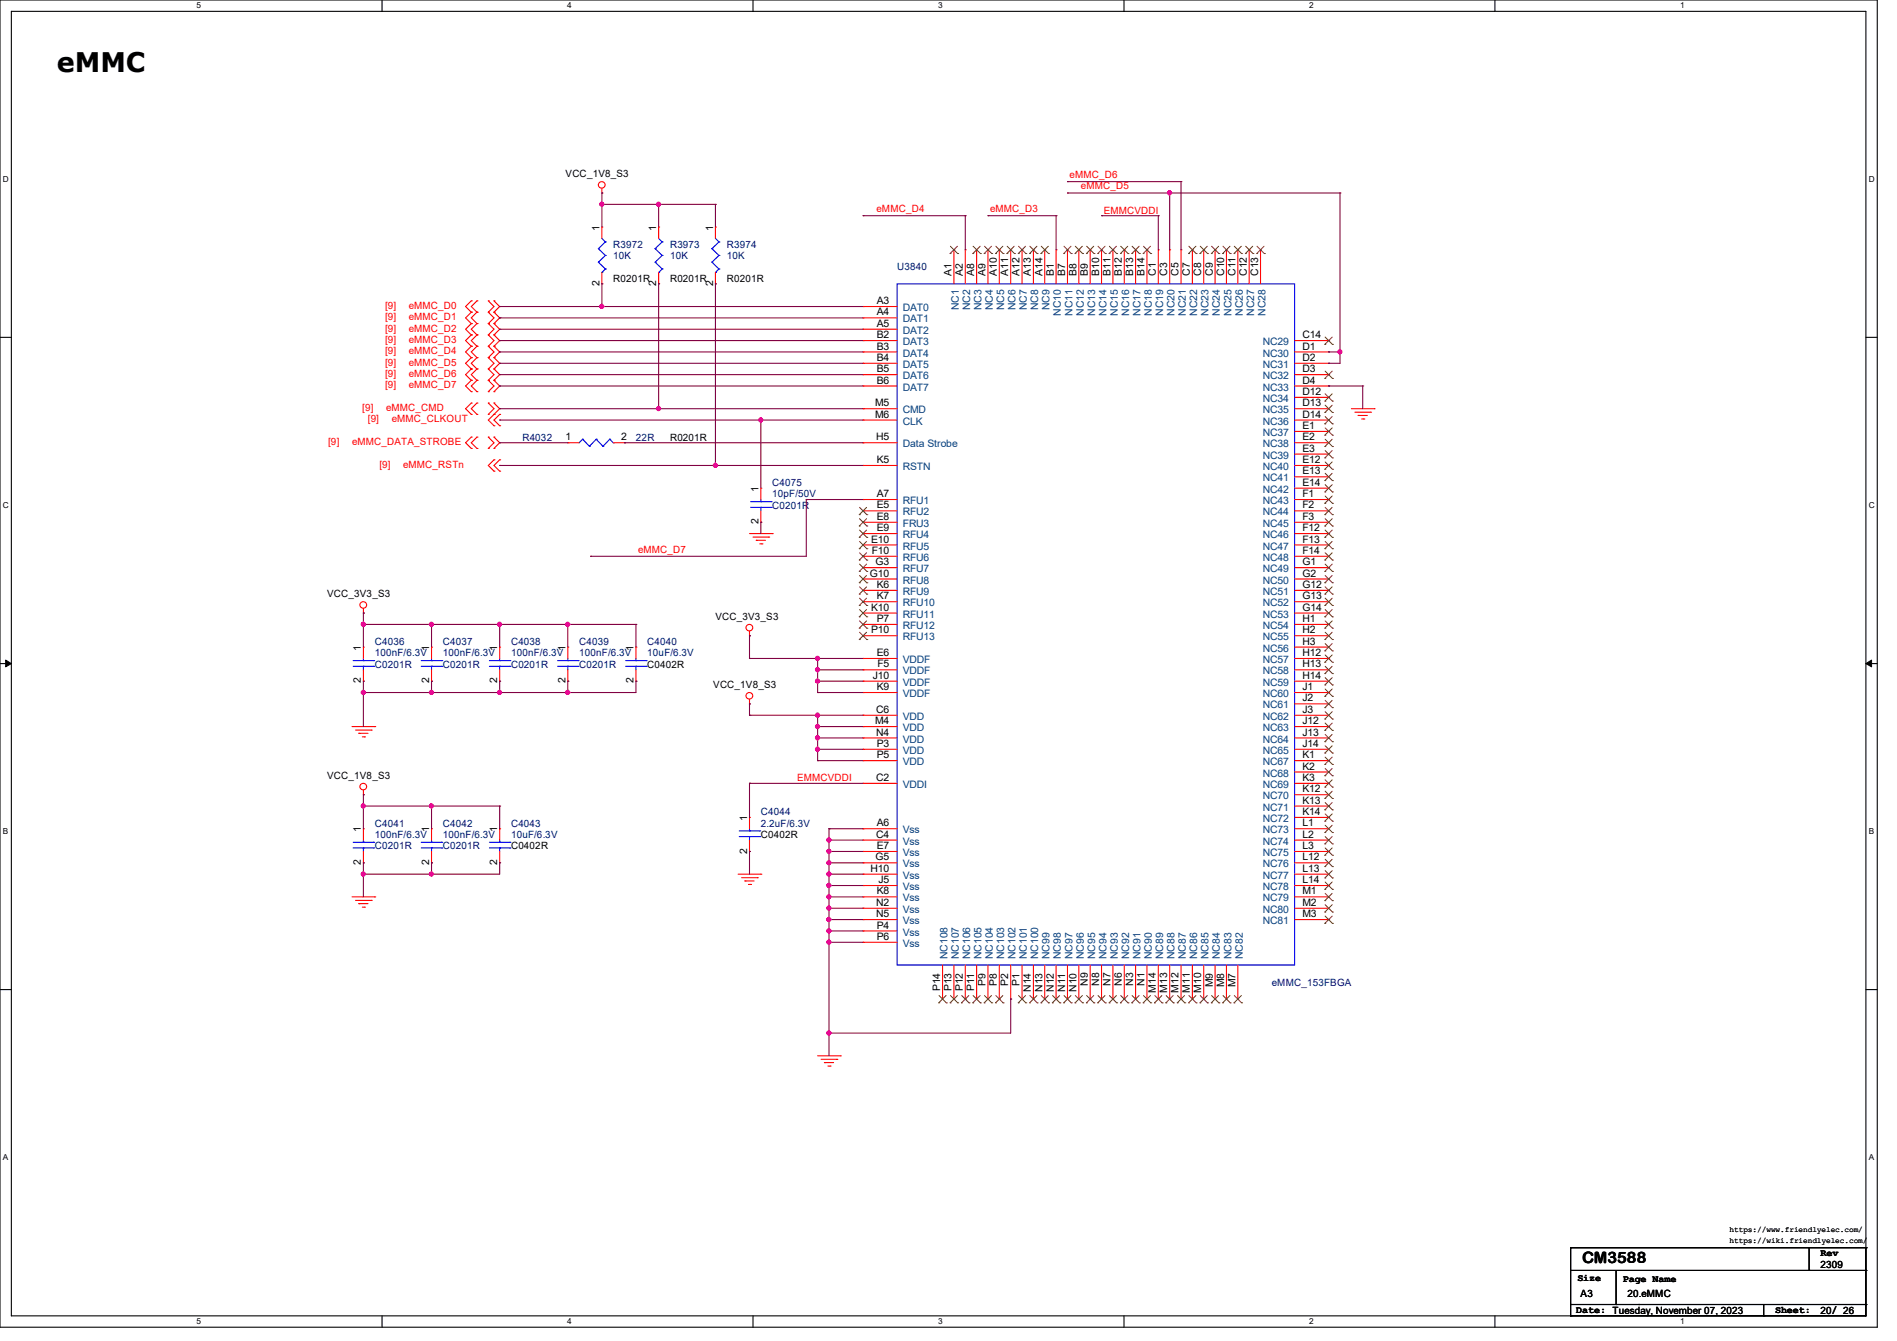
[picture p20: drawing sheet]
<svg xmlns="http://www.w3.org/2000/svg" width="297mm" height="210mm" viewBox="0 0 297 210" stroke-linecap="round" stroke-linejoin="round" font-family="sans-serif">
<defs><g id="words">
<text font-size="4.2" x="8.9" y="11.3">eMMC</text>
<text font-size="2.5" x="247.7" y="197.7">CM3588</text>
<g font-size="1.6">
<text x="88.6" y="27.8">VCC_1V8_S3</text>
<text x="93.9" y="36.1" transform="rotate(-90 93.9 36.1)">1</text>
<text x="102.7" y="36.1" transform="rotate(-90 102.7 36.1)">1</text>
<text x="111.6" y="36.1" transform="rotate(-90 111.6 36.1)">1</text>
<text x="93.9" y="44.8" transform="rotate(-90 93.9 44.8)">2</text>
<text x="96" y="44.1">R0201R</text>
<text x="102.7" y="44.8" transform="rotate(-90 102.7 44.8)">2</text>
<text x="104.9" y="44.1">R0201R</text>
<text x="111.6" y="44.8" transform="rotate(-90 111.6 44.8)">2</text>
<text x="113.8" y="44.1">R0201R</text>
<text x="137.3" y="47.6">A3</text>
<text x="149" y="43.2" transform="rotate(-90 149 43.2)">A1</text>
<text x="150.8" y="43.2" transform="rotate(-90 150.8 43.2)">A2</text>
<text x="152.5" y="43.2" transform="rotate(-90 152.5 43.2)">A8</text>
<text x="154.3" y="43.2" transform="rotate(-90 154.3 43.2)">A9</text>
<text x="156.1" y="43.2" transform="rotate(-90 156.1 43.2)">A10</text>
<text x="157.9" y="43.2" transform="rotate(-90 157.9 43.2)">A11</text>
<text x="159.6" y="43.2" transform="rotate(-90 159.6 43.2)">A12</text>
<text x="161.4" y="43.2" transform="rotate(-90 161.4 43.2)">A13</text>
<text x="163.2" y="43.2" transform="rotate(-90 163.2 43.2)">A14</text>
<text x="165" y="43.2" transform="rotate(-90 165 43.2)">B1</text>
<text x="166.8" y="43.2" transform="rotate(-90 166.8 43.2)">B7</text>
<text x="168.5" y="43.2" transform="rotate(-90 168.5 43.2)">B8</text>
<text x="170.3" y="43.2" transform="rotate(-90 170.3 43.2)">B9</text>
<text x="172.1" y="43.2" transform="rotate(-90 172.1 43.2)">B10</text>
<text x="173.9" y="43.2" transform="rotate(-90 173.9 43.2)">B11</text>
<text x="175.6" y="43.2" transform="rotate(-90 175.6 43.2)">B12</text>
<text x="177.4" y="43.2" transform="rotate(-90 177.4 43.2)">B13</text>
<text x="179.2" y="43.2" transform="rotate(-90 179.2 43.2)">B14</text>
<text x="181" y="43.2" transform="rotate(-90 181 43.2)">C1</text>
<text x="182.8" y="43.2" transform="rotate(-90 182.8 43.2)">C3</text>
<text x="184.5" y="43.2" transform="rotate(-90 184.5 43.2)">C5</text>
<text x="186.3" y="43.2" transform="rotate(-90 186.3 43.2)">C7</text>
<text x="188.1" y="43.2" transform="rotate(-90 188.1 43.2)">C8</text>
<text x="189.9" y="43.2" transform="rotate(-90 189.9 43.2)">C9</text>
<text x="191.6" y="43.2" transform="rotate(-90 191.6 43.2)">C10</text>
<text x="193.4" y="43.2" transform="rotate(-90 193.4 43.2)">C11</text>
<text x="195.2" y="43.2" transform="rotate(-90 195.2 43.2)">C12</text>
<text x="197" y="43.2" transform="rotate(-90 197 43.2)">C13</text>
<text x="137.3" y="49.4">A4</text>
<text x="137.3" y="51.2">A5</text>
<text x="137.3" y="53">B2</text>
<text x="203.9" y="53">C14</text>
<text x="137.3" y="54.7">B3</text>
<text x="137.3" y="56.5">B4</text>
<text x="137.3" y="58.3">B5</text>
<text x="203.9" y="54.7">D1</text>
<text x="203.9" y="56.5">D2</text>
<text x="203.9" y="58.3">D3</text>
<text x="137" y="63.6">M5</text>
<text x="137" y="65.4">M6</text>
<text x="137.3" y="60.1">B6</text>
<text x="203.9" y="60.1">D4</text>
<text x="203.9" y="61.8">D12</text>
<text x="203.9" y="63.6">D13</text>
<text x="203.9" y="65.4">D14</text>
<text x="88.6" y="69">1</text>
<text x="97.2" y="69">2</text>
<text x="104.9" y="69">R0201R</text>
<text x="137.2" y="69">H5</text>
<text x="203.9" y="67.2">E1</text>
<text x="203.9" y="69">E2</text>
<text x="203.9" y="70.7">E3</text>
<text x="118.7" y="77" transform="rotate(-90 118.7 77)">1</text>
<text x="137.3" y="77.9">A7</text>
<text x="137.3" y="72.5">K5</text>
<text x="203.9" y="72.5">E12</text>
<text x="203.9" y="74.3">E13</text>
<text x="203.9" y="76.1">E14</text>
<text x="203.9" y="77.9">F1</text>
<text x="118.7" y="82.1" transform="rotate(-90 118.7 82.1)">2</text>
<text x="137.3" y="79.6">E5</text>
<text x="137.3" y="81.4">E8</text>
<text x="137.3" y="83.2">E9</text>
<text x="203.9" y="79.6">F2</text>
<text x="203.9" y="81.4">F3</text>
<text x="203.9" y="83.2">F12</text>
<text x="136.4" y="85">E10</text>
<text x="136.5" y="86.7">F10</text>
<text x="137.1" y="88.5">G3</text>
<text x="203.9" y="85">F13</text>
<text x="203.9" y="86.7">F14</text>
<text x="203.9" y="88.5">G1</text>
<text x="51.2" y="93.6">VCC_3V3_S3</text>
<text x="136.2" y="90.3">G10</text>
<text x="136.4" y="95.6">K10</text>
<text x="137.3" y="92.1">K6</text>
<text x="137.3" y="93.9">K7</text>
<text x="203.9" y="90.3">G2</text>
<text x="203.9" y="92.1">G12</text>
<text x="203.9" y="93.9">G13</text>
<text x="203.9" y="95.6">G14</text>
<text x="56.5" y="101.9" transform="rotate(-90 56.5 101.9)">1</text>
<text x="67.2" y="101.9" transform="rotate(-90 67.2 101.9)">1</text>
<text x="77.9" y="101.9" transform="rotate(-90 77.9 101.9)">1</text>
<text x="88.5" y="101.9" transform="rotate(-90 88.5 101.9)">1</text>
<text x="99.2" y="101.9" transform="rotate(-90 99.2 101.9)">1</text>
<text x="112" y="97.1">VCC_3V3_S3</text>
<text x="136.4" y="99.2">P10</text>
<text x="137.3" y="97.4">P7</text>
<text x="203.9" y="97.4">H1</text>
<text x="203.9" y="99.2">H2</text>
<text x="203.9" y="101">H3</text>
<text x="56.5" y="107" transform="rotate(-90 56.5 107)">2</text>
<text x="67.2" y="107" transform="rotate(-90 67.2 107)">2</text>
<text x="77.9" y="107" transform="rotate(-90 77.9 107)">2</text>
<text x="88.5" y="107" transform="rotate(-90 88.5 107)">2</text>
<text x="99.2" y="107" transform="rotate(-90 99.2 107)">2</text>
<text x="101.3" y="104.6">C0402R</text>
<text x="111.7" y="107.8">VCC_1V8_S3</text>
<text x="136.6" y="106.3">J10</text>
<text x="137.3" y="102.7">E6</text>
<text x="137.4" y="104.5">F5</text>
<text x="203.9" y="102.7">H12</text>
<text x="203.9" y="104.5">H13</text>
<text x="203.9" y="106.3">H14</text>
<text x="137" y="113.4">M4</text>
<text x="137.2" y="111.6">C6</text>
<text x="137.3" y="108.1">K9</text>
<text x="203.9" y="108.1">J1</text>
<text x="203.9" y="109.9">J2</text>
<text x="203.9" y="111.6">J3</text>
<text x="203.9" y="113.4">J12</text>
<text x="137.2" y="115.2">N4</text>
<text x="137.3" y="117">P3</text>
<text x="137.3" y="118.7">P5</text>
<text x="203.9" y="115.2">J13</text>
<text x="203.9" y="117">J14</text>
<text x="203.9" y="118.7">K1</text>
<text x="51.2" y="122">VCC_1V8_S3</text>
<text x="137.2" y="122.3">C2</text>
<text x="203.9" y="120.5">K2</text>
<text x="203.9" y="122.3">K3</text>
<text x="203.9" y="124.1">K12</text>
<text x="203.9" y="125.9">K13</text>
<text x="56.5" y="130.3" transform="rotate(-90 56.5 130.3)">1</text>
<text x="67.2" y="130.3" transform="rotate(-90 67.2 130.3)">1</text>
<text x="77.9" y="130.3" transform="rotate(-90 77.9 130.3)">1</text>
<text x="117" y="128.6" transform="rotate(-90 117 128.6)">1</text>
<text x="119.1" y="131.2">C0402R</text>
<text x="137.2" y="131.2">C4</text>
<text x="137.3" y="129.4">A6</text>
<text x="203.9" y="127.6">K14</text>
<text x="203.9" y="129.4">L1</text>
<text x="203.9" y="131.2">L2</text>
<text x="56.5" y="135.5" transform="rotate(-90 56.5 135.5)">2</text>
<text x="67.2" y="135.5" transform="rotate(-90 67.2 135.5)">2</text>
<text x="77.9" y="135.5" transform="rotate(-90 77.9 135.5)">2</text>
<text x="80" y="133">C0402R</text>
<text x="117" y="133.7" transform="rotate(-90 117 133.7)">2</text>
<text x="136.3" y="136.5">H10</text>
<text x="137.1" y="134.7">G5</text>
<text x="137.3" y="133">E7</text>
<text x="203.9" y="133">L3</text>
<text x="203.9" y="134.7">L12</text>
<text x="203.9" y="136.5">L13</text>
<text x="137.2" y="141.9">N2</text>
<text x="137.2" y="143.6">N5</text>
<text x="137.3" y="140.1">K8</text>
<text x="137.5" y="138.3">J5</text>
<text x="203.9" y="138.3">L14</text>
<text x="203.9" y="140.1">M1</text>
<text x="203.9" y="141.9">M2</text>
<text x="203.9" y="143.6">M3</text>
<text x="137.3" y="145.4">P4</text>
<text x="137.3" y="147.2">P6</text>
<text x="147.2" y="155.2" transform="rotate(-90 147.2 155.2)">P14</text>
<text x="149" y="155.2" transform="rotate(-90 149 155.2)">P13</text>
<text x="150.8" y="155.2" transform="rotate(-90 150.8 155.2)">P12</text>
<text x="152.5" y="155.2" transform="rotate(-90 152.5 155.2)">P11</text>
<text x="154.3" y="154.3" transform="rotate(-90 154.3 154.3)">P9</text>
<text x="156.1" y="154.3" transform="rotate(-90 156.1 154.3)">P8</text>
<text x="157.9" y="154.3" transform="rotate(-90 157.9 154.3)">P2</text>
<text x="159.6" y="154.3" transform="rotate(-90 159.6 154.3)">P1</text>
<text x="161.4" y="155.3" transform="rotate(-90 161.4 155.3)">N14</text>
<text x="163.2" y="155.3" transform="rotate(-90 163.2 155.3)">N13</text>
<text x="165" y="155.3" transform="rotate(-90 165 155.3)">N12</text>
<text x="166.8" y="155.3" transform="rotate(-90 166.8 155.3)">N11</text>
<text x="168.5" y="155.3" transform="rotate(-90 168.5 155.3)">N10</text>
<text x="170.3" y="154.4" transform="rotate(-90 170.3 154.4)">N9</text>
<text x="172.1" y="154.4" transform="rotate(-90 172.1 154.4)">N8</text>
<text x="173.9" y="154.4" transform="rotate(-90 173.9 154.4)">N7</text>
<text x="175.6" y="154.4" transform="rotate(-90 175.6 154.4)">N6</text>
<text x="177.4" y="154.4" transform="rotate(-90 177.4 154.4)">N3</text>
<text x="179.2" y="154.4" transform="rotate(-90 179.2 154.4)">N1</text>
<text x="181" y="155.5" transform="rotate(-90 181 155.5)">M14</text>
<text x="182.8" y="155.5" transform="rotate(-90 182.8 155.5)">M13</text>
<text x="184.5" y="155.5" transform="rotate(-90 184.5 155.5)">M12</text>
<text x="186.3" y="155.5" transform="rotate(-90 186.3 155.5)">M11</text>
<text x="188.1" y="155.5" transform="rotate(-90 188.1 155.5)">M10</text>
<text x="189.9" y="154.6" transform="rotate(-90 189.9 154.6)">M9</text>
<text x="191.6" y="154.6" transform="rotate(-90 191.6 154.6)">M8</text>
<text x="193.4" y="154.6" transform="rotate(-90 193.4 154.6)">M7</text>
<text x="285" y="196.7">Rev</text>
<text x="247" y="200.6">Size</text>
<text x="247.5" y="203.1">A3</text>
<text x="254.1" y="200.7">Page Name</text>
<text x="254.8" y="203.1">20.eMMC</text>
<text x="285" y="198.6">2309</text>
<text x="246.8" y="205.6">Date: Tuesday, November 07, 2023</text>
<text x="277.9" y="205.6">Sheet:</text>
<text x="285" y="205.7">20/ 26</text>
</g>
<g font-size="1.6" fill="#f00">
<text x="167.5" y="27.9">eMMC_D6</text>
<text x="169.2" y="29.7">eMMC_D5</text>
<text x="137.2" y="33.2">eMMC_D4</text>
<text x="155" y="33.2">eMMC_D3</text>
<text x="172.8" y="33.4">EMMCVDDI</text>
<text x="60.3" y="51.9">[9]</text>
<text x="60.3" y="48.4">[9]</text>
<text x="60.3" y="53.7">[9]</text>
<text x="60.3" y="50.2">[9]</text>
<text x="64" y="51.9">eMMC_D2</text>
<text x="64" y="48.4">eMMC_D0</text>
<text x="64" y="53.7">eMMC_D3</text>
<text x="64" y="50.2">eMMC_D1</text>
<text x="60.3" y="55.5">[9]</text>
<text x="60.3" y="57.3">[9]</text>
<text x="60.3" y="59.1">[9]</text>
<text x="64" y="55.5">eMMC_D4</text>
<text x="64" y="57.3">eMMC_D5</text>
<text x="64" y="59.1">eMMC_D6</text>
<text x="56.7" y="64.4">[9]</text>
<text x="60.3" y="60.8">[9]</text>
<text x="60.5" y="64.4">eMMC_CMD</text>
<text x="64" y="60.8">eMMC_D7</text>
<text x="51.4" y="69.7">[9]</text>
<text x="55.1" y="69.7">eMMC_DATA_STROBE</text>
<text x="57.6" y="66.2">[9]</text>
<text x="61.3" y="66.2">eMMC_CLKOUT</text>
<text x="59.4" y="73.3">[9]</text>
<text x="63.1" y="73.3">eMMC_RSTn</text>
<text x="99.9" y="86.6">eMMC_D7</text>
<text x="124.8" y="122.3">EMMCVDDI</text>
</g>
<g font-size="1.6" fill="#000080">
<text x="96" y="38.8">R3972</text>
<text x="96" y="40.6">10K</text>
<text x="104.9" y="38.8">R3973</text>
<text x="104.9" y="40.6">10K</text>
<text x="113.8" y="38.8">R3974</text>
<text x="113.8" y="40.6">10K</text>
<text x="140.5" y="42.3">U3840</text>
<text x="81.8" y="69">R4032</text>
<text x="99.6" y="69">22R</text>
<text x="120.9" y="76.1">C4075</text>
<text x="120.9" y="77.9">10pF/50V</text>
<text x="120.9" y="79.7">C0201R</text>
<text x="58.7" y="101">C4036</text>
<text x="69.3" y="101">C4037</text>
<text x="80" y="101">C4038</text>
<text x="90.7" y="101">C4039</text>
<text x="101.3" y="101">C4040</text>
<text x="58.7" y="102.8">100nF/6.3V</text>
<text x="58.7" y="104.6">C0201R</text>
<text x="69.3" y="102.8">100nF/6.3V</text>
<text x="69.3" y="104.6">C0201R</text>
<text x="80" y="102.8">100nF/6.3V</text>
<text x="80" y="104.6">C0201R</text>
<text x="90.7" y="102.8">100nF/6.3V</text>
<text x="90.7" y="104.6">C0201R</text>
<text x="101.3" y="102.8">10uF/6.3V</text>
<text x="58.7" y="129.5">C4041</text>
<text x="58.7" y="131.2">100nF/6.3V</text>
<text x="69.3" y="129.5">C4042</text>
<text x="69.3" y="131.2">100nF/6.3V</text>
<text x="80" y="129.5">C4043</text>
<text x="80" y="131.2">10uF/6.3V</text>
<text x="119.1" y="127.7">C4044</text>
<text x="119.1" y="129.5">2.2uF/6.3V</text>
<text x="58.7" y="133">C0201R</text>
<text x="69.3" y="133">C0201R</text>
<text x="199.1" y="154.3">eMMC_153FBGA</text>
</g>
<g font-size="1.6" fill="#004080">
<text x="141.3" y="48.7">DAT0</text>
<text x="141.3" y="50.5">DAT1</text>
<text x="141.3" y="52.3">DAT2</text>
<text x="150.1" y="48.6" transform="rotate(-90 150.1 48.6)">NC1</text>
<text x="151.9" y="48.6" transform="rotate(-90 151.9 48.6)">NC2</text>
<text x="153.7" y="48.6" transform="rotate(-90 153.7 48.6)">NC3</text>
<text x="155.5" y="48.6" transform="rotate(-90 155.5 48.6)">NC4</text>
<text x="157.2" y="48.6" transform="rotate(-90 157.2 48.6)">NC5</text>
<text x="159" y="48.6" transform="rotate(-90 159 48.6)">NC6</text>
<text x="160.8" y="48.6" transform="rotate(-90 160.8 48.6)">NC7</text>
<text x="162.6" y="48.6" transform="rotate(-90 162.6 48.6)">NC8</text>
<text x="164.3" y="48.6" transform="rotate(-90 164.3 48.6)">NC9</text>
<text x="166.1" y="49.5" transform="rotate(-90 166.1 49.5)">NC10</text>
<text x="167.9" y="49.5" transform="rotate(-90 167.9 49.5)">NC11</text>
<text x="169.7" y="49.5" transform="rotate(-90 169.7 49.5)">NC12</text>
<text x="171.5" y="49.5" transform="rotate(-90 171.5 49.5)">NC13</text>
<text x="173.2" y="49.5" transform="rotate(-90 173.2 49.5)">NC14</text>
<text x="175" y="49.5" transform="rotate(-90 175 49.5)">NC15</text>
<text x="176.8" y="49.5" transform="rotate(-90 176.8 49.5)">NC16</text>
<text x="178.6" y="49.5" transform="rotate(-90 178.6 49.5)">NC17</text>
<text x="180.3" y="49.5" transform="rotate(-90 180.3 49.5)">NC18</text>
<text x="182.1" y="49.5" transform="rotate(-90 182.1 49.5)">NC19</text>
<text x="183.9" y="49.5" transform="rotate(-90 183.9 49.5)">NC20</text>
<text x="185.7" y="49.5" transform="rotate(-90 185.7 49.5)">NC21</text>
<text x="187.5" y="49.5" transform="rotate(-90 187.5 49.5)">NC22</text>
<text x="189.2" y="49.5" transform="rotate(-90 189.2 49.5)">NC23</text>
<text x="191" y="49.5" transform="rotate(-90 191 49.5)">NC24</text>
<text x="192.8" y="49.5" transform="rotate(-90 192.8 49.5)">NC25</text>
<text x="194.6" y="49.5" transform="rotate(-90 194.6 49.5)">NC26</text>
<text x="196.3" y="49.5" transform="rotate(-90 196.3 49.5)">NC27</text>
<text x="198.1" y="49.5" transform="rotate(-90 198.1 49.5)">NC28</text>
<text x="141.3" y="54.1">DAT3</text>
<text x="141.3" y="55.8">DAT4</text>
<text x="141.3" y="57.6">DAT5</text>
<text x="141.3" y="59.4">DAT6</text>
<text x="197.7" y="54.1">NC29</text>
<text x="197.7" y="55.8">NC30</text>
<text x="197.7" y="57.6">NC31</text>
<text x="197.7" y="59.4">NC32</text>
<text x="141.3" y="61.2">DAT7</text>
<text x="141.3" y="64.7">CMD</text>
<text x="197.7" y="61.2">NC33</text>
<text x="197.7" y="63">NC34</text>
<text x="197.7" y="64.7">NC35</text>
<text x="141.3" y="70.1">Data Strobe</text>
<text x="141.3" y="66.5">CLK</text>
<text x="197.7" y="66.5">NC36</text>
<text x="197.7" y="68.3">NC37</text>
<text x="197.7" y="70.1">NC38</text>
<text x="197.7" y="71.8">NC39</text>
<text x="141.3" y="73.6">RSTN</text>
<text x="197.7" y="73.6">NC40</text>
<text x="197.7" y="75.4">NC41</text>
<text x="197.7" y="77.2">NC42</text>
<text x="141.3" y="79">RFU1</text>
<text x="141.3" y="80.7">RFU2</text>
<text x="141.3" y="82.5">FRU3</text>
<text x="197.7" y="79">NC43</text>
<text x="197.7" y="80.7">NC44</text>
<text x="197.7" y="82.5">NC45</text>
<text x="141.3" y="84.3">RFU4</text>
<text x="141.3" y="86.1">RFU5</text>
<text x="141.3" y="87.8">RFU6</text>
<text x="141.3" y="89.6">RFU7</text>
<text x="197.7" y="84.3">NC46</text>
<text x="197.7" y="86.1">NC47</text>
<text x="197.7" y="87.8">NC48</text>
<text x="197.7" y="89.6">NC49</text>
<text x="141.3" y="91.4">RFU8</text>
<text x="141.3" y="93.2">RFU9</text>
<text x="141.3" y="95">RFU10</text>
<text x="197.7" y="91.4">NC50</text>
<text x="197.7" y="93.2">NC51</text>
<text x="197.7" y="95">NC52</text>
<text x="141.3" y="96.7">RFU11</text>
<text x="141.3" y="98.5">RFU12</text>
<text x="141.3" y="100.3">RFU13</text>
<text x="197.7" y="96.7">NC53</text>
<text x="197.7" y="98.5">NC54</text>
<text x="197.7" y="100.3">NC55</text>
<text x="141.3" y="103.8">VDDF</text>
<text x="141.3" y="105.6">VDDF</text>
<text x="141.3" y="107.4">VDDF</text>
<text x="197.7" y="102.1">NC56</text>
<text x="197.7" y="103.8">NC57</text>
<text x="197.7" y="105.6">NC58</text>
<text x="197.7" y="107.4">NC59</text>
<text x="141.3" y="112.7">VDD</text>
<text x="141.3" y="109.2">VDDF</text>
<text x="197.7" y="109.2">NC60</text>
<text x="197.7" y="111">NC61</text>
<text x="197.7" y="112.7">NC62</text>
<text x="141.3" y="114.5">VDD</text>
<text x="141.3" y="116.3">VDD</text>
<text x="141.3" y="118.1">VDD</text>
<text x="141.3" y="119.8">VDD</text>
<text x="197.7" y="114.5">NC63</text>
<text x="197.7" y="116.3">NC64</text>
<text x="197.7" y="118.1">NC65</text>
<text x="197.7" y="119.8">NC67</text>
<text x="141.3" y="123.4">VDDI</text>
<text x="197.7" y="121.6">NC68</text>
<text x="197.7" y="123.4">NC69</text>
<text x="197.7" y="125.2">NC70</text>
<text x="141.3" y="130.5">Vss</text>
<text x="197.7" y="127">NC71</text>
<text x="197.7" y="128.7">NC72</text>
<text x="197.7" y="130.5">NC73</text>
<text x="141.3" y="132.3">Vss</text>
<text x="141.3" y="134.1">Vss</text>
<text x="141.3" y="135.8">Vss</text>
<text x="141.3" y="137.6">Vss</text>
<text x="197.7" y="132.3">NC74</text>
<text x="197.7" y="134.1">NC75</text>
<text x="197.7" y="135.8">NC76</text>
<text x="197.7" y="137.6">NC77</text>
<text x="141.3" y="139.4">Vss</text>
<text x="141.3" y="141.2">Vss</text>
<text x="141.3" y="143">Vss</text>
<text x="197.7" y="139.4">NC78</text>
<text x="197.7" y="141.2">NC79</text>
<text x="197.7" y="143">NC80</text>
<text x="141.3" y="144.7">Vss</text>
<text x="141.3" y="146.5">Vss</text>
<text x="141.3" y="148.3">Vss</text>
<text x="197.7" y="144.7">NC81</text>
<text x="148.3" y="150.2" transform="rotate(-90 148.3 150.2)">NC108</text>
<text x="150.1" y="150.2" transform="rotate(-90 150.1 150.2)">NC107</text>
<text x="151.9" y="150.2" transform="rotate(-90 151.9 150.2)">NC106</text>
<text x="153.7" y="150.2" transform="rotate(-90 153.7 150.2)">NC105</text>
<text x="155.5" y="150.2" transform="rotate(-90 155.5 150.2)">NC104</text>
<text x="157.2" y="150.2" transform="rotate(-90 157.2 150.2)">NC103</text>
<text x="159" y="150.2" transform="rotate(-90 159 150.2)">NC102</text>
<text x="160.8" y="150.2" transform="rotate(-90 160.8 150.2)">NC101</text>
<text x="162.6" y="150.2" transform="rotate(-90 162.6 150.2)">NC100</text>
<text x="164.3" y="150.2" transform="rotate(-90 164.3 150.2)">NC99</text>
<text x="166.1" y="150.2" transform="rotate(-90 166.1 150.2)">NC98</text>
<text x="167.9" y="150.2" transform="rotate(-90 167.9 150.2)">NC97</text>
<text x="169.7" y="150.2" transform="rotate(-90 169.7 150.2)">NC96</text>
<text x="171.5" y="150.2" transform="rotate(-90 171.5 150.2)">NC95</text>
<text x="173.2" y="150.2" transform="rotate(-90 173.2 150.2)">NC94</text>
<text x="175" y="150.2" transform="rotate(-90 175 150.2)">NC93</text>
<text x="176.8" y="150.2" transform="rotate(-90 176.8 150.2)">NC92</text>
<text x="178.6" y="150.2" transform="rotate(-90 178.6 150.2)">NC91</text>
<text x="180.3" y="150.2" transform="rotate(-90 180.3 150.2)">NC90</text>
<text x="182.1" y="150.2" transform="rotate(-90 182.1 150.2)">NC89</text>
<text x="183.9" y="150.2" transform="rotate(-90 183.9 150.2)">NC88</text>
<text x="185.7" y="150.2" transform="rotate(-90 185.7 150.2)">NC87</text>
<text x="187.5" y="150.2" transform="rotate(-90 187.5 150.2)">NC86</text>
<text x="189.2" y="150.2" transform="rotate(-90 189.2 150.2)">NC85</text>
<text x="191" y="150.2" transform="rotate(-90 191 150.2)">NC84</text>
<text x="192.8" y="150.2" transform="rotate(-90 192.8 150.2)">NC83</text>
<text x="194.6" y="150.2" transform="rotate(-90 194.6 150.2)">NC82</text>
</g>
<g font-size="1.3">
<text x="30.8" y="1.3">5</text>
<text x="88.8" y="1.3">4</text>
<text x="146.9" y="1.3">3</text>
<text x="205" y="1.3">2</text>
<text x="263.1" y="1.3">1</text>
<text x=".5" y="28.4">D</text>
<text x="292.6" y="28.4">D</text>
<text x=".5" y="79.5">C</text>
<text x="292.6" y="79.5">C</text>
<text x=".5" y="130.6">B</text>
<text x="292.6" y="130.6">B</text>
<text x=".5" y="181.7">A</text>
<text x="292.6" y="181.7">A</text>
<text x="30.8" y="207.4">5</text>
<text x="88.8" y="207.4">4</text>
<text x="146.9" y="207.4">3</text>
<text x="205" y="207.4">2</text>
<text x="263.1" y="207.4">1</text>
</g>
<g font-size="1.2">
<text x="270.8" y="194.6">https://wiki.friendlyelec.com/</text>
<text x="270.8" y="192.9">https://www.friendlyelec.com/</text>
</g>
</g></defs>
<path d="M0 0h293.9v207.9h-293.9zM1.8 1.8h290.3v204.3h-290.3z" fill="none" stroke="#000" stroke-width=".17"/>
<g fill="#fff">
<path d="M30.8 .2h.7v1.4h-.7z"/>
<path d="M30.8 206.2h.7v1.4h-.7z"/>
</g>
<path d="M59.8 0v1.8M59.8 206.1v1.8" fill="none" stroke="#000" stroke-width=".17"/>
<g fill="#fff">
<path d="M88.8 .2h.7v1.4h-.7z"/>
<path d="M88.8 206.2h.7v1.4h-.7z"/>
</g>
<path d="M117.9 0v1.8M117.9 206.1v1.8" fill="none" stroke="#000" stroke-width=".17"/>
<g fill="#fff">
<path d="M146.9 .2h.7v1.4h-.7z"/>
<path d="M146.9 206.2h.7v1.4h-.7z"/>
</g>
<path d="M176 0v1.8M176 206.1v1.8" fill="none" stroke="#000" stroke-width=".17"/>
<g fill="#fff">
<path d="M205 .2h.7v1.4h-.7z"/>
<path d="M205 206.2h.7v1.4h-.7z"/>
</g>
<path d="M234.1 0v1.8M234.1 206.1v1.8" fill="none" stroke="#000" stroke-width=".17"/>
<g fill="#fff">
<path d="M263.1 .2h.6v1.4h-.6z"/>
<path d="M263.1 206.2h.6v1.4h-.6z"/>
<path d="M.5 27.3h.9v1.4h-.9z"/>
<path d="M292.6 27.3h.9v1.4h-.9z"/>
<path d="M.5 78.4h.9v1.4h-.9z"/>
<path d="M292.6 78.4h.9v1.4h-.9z"/>
</g>
<path d="M0 52.8h1.8M292.1 52.8h1.8" fill="none" stroke="#000" stroke-width=".17"/>
<g fill="#fff">
<path d="M.5 129.5h.8v1.4h-.8z"/>
<path d="M292.6 129.5h.8v1.4h-.8z"/>
</g>
<path d="M0 103.9h1.8M292.1 103.9h1.8" fill="none" stroke="#000" stroke-width=".17"/>
<path d="M.9 103.4l.9 .5-.9 .5zM292.1 103.9l.9-.5v1z" fill="#000" stroke="#000" stroke-width=".16"/>
<g fill="#fff">
<path d="M.5 180.5h.8v1.4h-.8z"/>
<path d="M292.6 180.5h.8v1.4h-.8z"/>
</g>
<g fill="none" stroke="#000" stroke-width=".17">
<path d="M0 155h1.8M292.1 155h1.8M245.9 195.4h.1M245.9 199h46.2M245.9 195.4v10.7M245.9 195.4h46.2M253 199v5.3M283.3 199h.1M283.3 195.4v3.6M292.1 199h.1M292.1 195.4h.1M292.1 195.4v10.7h-46.2"/>
<path d="M245.9 206.1h.1M245.9 204.3h46.2M253 204.3h.1M256.6 204.3h.1M276.1 206.1h.1M276.1 204.3v1.8M292.1 204.3h.1"/>
</g>
<g fill="none" stroke="#f00" stroke-width=".17">
<path d="M94.2 30.2h.1M94.2 35.6h.1M94.2 29.5v.7M94.2 35.6v1.7M103.1 35.6h.1M103.1 35.6v1.7M112 35.6h.1M112 35.6v1.7M149.4 39.1h.1M149.4 39.1v5.3M151.1 39.1h.1M151.1 39.1v5.3"/>
<path d="M152.9 39.1h.1M152.9 39.1v5.3M154.7 39.1h.1M154.7 39.1v5.3M156.5 39.1h.1M156.5 39.1v5.3M158.2 39.1h.1M158.2 39.1v5.3M160 39.1h.1M160 39.1v5.3M161.8 39.1h.1M161.8 39.1v5.3"/>
<path d="M163.6 39.1h.1M163.6 39.1v5.3M165.4 39.1h.1M165.4 39.1v5.3M167.1 39.1h.1M167.1 39.1v5.3M168.9 39.1h.1M168.9 39.1v5.3M170.7 39.1h.1M170.7 39.1v5.3M172.5 39.1h.1M172.5 39.1v5.3"/>
<path d="M174.2 39.1h.1M174.2 39.1v5.3M176 39.1h.1M176 39.1v5.3M177.8 39.1h.1M177.8 39.1v5.3M179.6 39.1h.1M179.6 39.1v5.3M181.4 39.1h.1M181.4 39.1v5.3M183.1 39.1h.1M183.1 39.1v5.3"/>
<path d="M184.9 39.1h.1M184.9 39.1v5.3M186.7 39.1h.1M186.7 39.1v5.3M188.5 39.1h.1M188.5 39.1v5.3M190.2 39.1h.1M190.2 39.1v5.3M192 39.1h.1M192 39.1v5.3M193.8 39.1h.1M193.8 39.1v5.3"/>
<path d="M195.6 39.1h.1M195.6 39.1v5.3M197.4 39.1h.1M197.4 39.1v5.3M73.8 52.5h.1M73.8 50.7h.1M73.8 48.9h.1M73.8 47.1h.1M73.8 54.2h.1M73.8 56h.1M73.8 59.6h.1M73.8 57.8h.1"/>
<path d="M73.8 56l-.9 .9 .9 .9M73.8 50.7l-.9 .9 .9 .9M73.8 52.5l-.9 .8 .9 .9M73.8 47.1l-.9 .9 .9 .9M73.8 57.8l-.9 .9 .9 .9M73.8 48.9l-.9 .9 .9 .9M73.8 59.6l-.9 .9 .9 .8M73.8 54.2l-.9 .9 .9 .9M74.7 52.5h.1M74.7 50.7h.1M74.7 48.9h.1M74.7 47.1h.1"/>
<path d="M74.7 54.2h.1M74.7 56h.1M74.7 59.6h.1M74.7 57.8h.1M74.7 54.2l-.9 .9 .9 .9M74.7 47.1l-.9 .9 .9 .9M74.7 50.7l-.9 .9 .9 .9M74.7 56l-.9 .9 .9 .9M74.7 48.9l-.9 .9 .9 .9M74.7 52.5l-.9 .8 .9 .9M74.7 57.8l-.9 .9 .9 .9M74.7 59.6l-.9 .9 .9 .8"/>
<path d="M76.5 52.5h.1M76.5 50.7h.1M76.5 48.9h.1M76.5 47.1h.1M76.5 54.2h.1M76.5 56h.1M76.5 59.6h.1M76.5 57.8h.1M76.5 50.7l.8 .9-.8 .9M76.5 54.2l.8 .9-.8 .9M76.5 47.1l.8 .9-.8 .9M76.5 52.5l.8 .8-.8 .9"/>
<path d="M76.5 56l.8 .9-.8 .9M76.5 48.9l.8 .9-.8 .9M76.5 57.8l.8 .9-.8 .9M76.5 59.6l.8 .9-.8 .8M77.3 50.7h.1M77.3 52.5h.1M77.3 47.1h.1M77.3 48.9h.1M77.3 54.2h.1M77.3 56h.1M77.3 59.6h.1M77.3 57.8h.1"/>
<path d="M77.3 50.7l.9 .9-.9 .9M77.3 56l.9 .9-.9 .9M77.3 47.1l.9 .9-.9 .9M77.3 52.5l.9 .8-.9 .9M77.3 57.8l.9 .9-.9 .9M77.3 54.2l.9 .9-.9 .9M77.3 59.6l.9 .9-.9 .8M77.3 48.9l.9 .9-.9 .9M94.2 44.4h.1M94.2 42.7v1.7M103.1 44.4h.1M103.1 42.7v1.7"/>
<path d="M112 44.4h.1M112 42.7v1.7M135.1 48h.1M135.1 49.8h.1M135.1 51.6h.1M135.1 53.3h.1M135.1 55.1h.1M135.1 56.9h.1M135.1 58.7h.1M135.1 48h5.4M135.1 49.8h5.4M135.1 51.6h5.4"/>
<path d="M135.1 53.3h5.4M135.1 55.1h5.4M135.1 56.9h5.4M135.1 58.7h5.4M202.7 53.3h5.3M202.7 55.1h5.3M202.7 56.9h5.3M202.7 58.7h5.3M208 53.3h.1M208 55.1h.1M208 56.9h.1M208 58.7h.1"/>
<path d="M73.8 61.3h.1M73.8 70.2h.1M73.8 68.5h.1M73.8 64.9h.1M73.8 63.1h.1M73.8 63.1l-.9 .9 .9 .9M73.8 68.5l-.9 .8 .9 .9M74.7 61.3h.1M74.7 70.2h.1M74.7 68.5h.1M74.7 64.9h.1M74.7 63.1h.1"/>
<path d="M74.7 63.1l-.9 .9 .9 .9M74.7 68.5l-.9 .8 .9 .9M76.5 61.3h.1M76.5 70.2h.1M76.5 68.5h.1M76.5 64.9h.1M76.5 63.1h.1M76.5 63.1l.8 .9-.8 .9M76.5 68.5l.8 .8-.8 .9M77.3 61.3h.1M77.3 68.5h.1M77.3 70.2h.1"/>
<path d="M77.3 66.7h.1M77.3 64.9h.1M77.3 63.1h.1M77.3 73.8h.1M77.3 72h.1M77.3 68.5l.9 .8-.9 .9M77.3 63.1l.9 .9-1.7 1.8 .8 .9M77.3 72l-.8 .9 .8 .9M78.2 66.7h.1M78.2 64.9h.1M78.2 73.8h.1M78.2 72h.1"/>
<path d="M78.2 64.9l-.9 .9 .9 .9M78.2 72l-.9 .9 .9 .9M88.9 69.3h.1M88.9 69.3h1.8M96 69.3h1.8M97.8 69.3h.1M119.1 76.5h.1M119.1 76.5v1.7M135.1 78.2h.1M135.1 60.5h.1M135.1 69.3h.1M135.1 72.9h.1"/>
<path d="M135.1 64h.1M135.1 65.8h.1M135.1 64h5.4M135.1 69.3h5.4M135.1 78.2h5.4M135.1 60.5h5.4M135.1 65.8h5.4M135.1 72.9h5.4M202.7 64h5.3M202.7 69.3h5.3M202.7 78.2h5.3M202.7 60.5h5.3"/>
<path d="M202.7 62.2h5.3M202.7 65.8h5.3M202.7 67.6h5.3M202.7 71.1h5.3M202.7 72.9h5.3M202.7 74.7h5.3M202.7 76.5h5.3M208 60.5h.1M208 62.2h.1M208 64h.1M208 65.8h.1M208 67.6h.1"/>
<path d="M208 69.3h.1M208 71.1h.1M208 72.9h.1M208 74.7h.1M208 76.5h.1M208 78.2h.1M211.6 64h3.5M212.1 64.6h2.5M212.6 65.1h.1M212.6 65.1h1.5M213.2 65.6h.3M213.5 65.6h.1"/>
<path d="M214.6 64.6h.1M215.1 64h.1M56.9 96h.1M56.9 95.3v.7M117.3 99.6h.1M117.3 98.8v.8M117.3 83.6h3.6M117.9 84.1h2.5M118.4 84.6h.1M118.4 84.6h1.4M119 85.2h.3M119.1 81.8h.1"/>
<path d="M119.1 80v1.8M119.3 85.2h.1M120.4 84.1h.1M120.9 83.6h.1M135.1 80h.1M135.1 81.8h.1M135.1 83.6h.1M135.1 85.3h.1M135.1 87.1h.1M135.1 88.9h.1M135.1 90.7h.1M135.1 92.5h.1"/>
<path d="M135.1 94.2h.1M135.1 96h.1M135.1 97.8h.1M135.1 99.6h.1M135.1 83.6h5.4M135.1 80h5.4M135.1 81.8h5.4M135.1 85.3h5.4M135.1 87.1h5.4M135.1 88.9h5.4M135.1 90.7h5.4M135.1 92.5h5.4"/>
<path d="M135.1 94.2h5.4M135.1 96h5.4M135.1 97.8h5.4M135.1 99.6h5.4M202.7 83.6h5.3M202.7 80h5.3M202.7 81.8h5.3M202.7 85.3h5.3M202.7 87.1h5.3M202.7 88.9h5.3M202.7 90.7h5.3M202.7 92.5h5.3"/>
<path d="M202.7 94.2h5.3M202.7 96h5.3M202.7 97.8h5.3M202.7 99.6h5.3M208 80h.1M208 81.8h.1M208 83.6h.1M208 85.3h.1M208 87.1h.1M208 88.9h.1M208 90.7h.1M208 92.5h.1"/>
<path d="M208 94.2h.1M208 96h.1M208 97.8h.1M208 99.6h.1M55.1 113.8h3.6M55.7 114.3h2.4M56.2 114.9h.1M56.2 114.9h1.4M56.7 115.4h.4M56.9 101.3h.1M56.9 106.7h.1M56.9 101.3v1.8"/>
<path d="M56.9 104.9v1.8M57.1 115.4h.1M58.1 114.3h.1M58.7 113.8h.1M67.6 101.3h.1M67.6 106.7h.1M67.6 101.3v1.8M67.6 104.9v1.8M78.2 101.3h.1M78.2 106.7h.1M78.2 101.3v1.8M78.2 104.9v1.8"/>
<path d="M88.9 101.3h.1M88.9 106.7h.1M88.9 101.3v1.8M88.9 104.9v1.8M99.6 101.3h.1M99.6 106.7h.1M99.6 101.3v1.8M99.6 104.9v1.8M117.3 110.2h.1M117.3 109.5v.7M135.1 112h.1M135.1 103.1h.1"/>
<path d="M135.1 104.9h.1M135.1 106.7h.1M135.1 108.5h.1M135.1 113.8h.1M135.1 115.6h.1M135.1 117.3h.1M135.1 119.1h.1M135.1 113.8h5.4M135.1 112h5.4M135.1 103.1h5.4M135.1 104.9h5.4M135.1 106.7h5.4"/>
<path d="M135.1 108.5h5.4M135.1 115.6h5.4M135.1 117.3h5.4M135.1 119.1h5.4M202.7 113.8h5.3M202.7 112h5.3M202.7 103.1h5.3M202.7 104.9h5.3M202.7 101.3h5.3M202.7 106.7h5.3M202.7 108.5h5.3M202.7 110.2h5.3"/>
<path d="M202.7 115.6h5.3M202.7 117.3h5.3M202.7 119.1h5.3M208 101.3h.1M208 103.1h.1M208 104.9h.1M208 106.7h.1M208 108.5h.1M208 110.2h.1M208 112h.1M208 113.8h.1M208 115.6h.1"/>
<path d="M208 117.3h.1M208 119.1h.1M56.9 124.5h.1M56.9 129.8h.1M56.9 135.1h.1M56.9 123.7v.8M56.9 129.8v1.8M56.9 133.3v1.8M67.6 129.8h.1M67.6 135.1h.1M67.6 129.8v1.8M67.6 133.3v1.8"/>
<path d="M78.2 129.8h.1M78.2 135.1h.1M78.2 129.8v1.8M78.2 133.3v1.8M115.6 136.9h3.5M116.1 137.5h2.5M116.6 138h.1M116.6 138h1.5M117.2 138.5h.3M117.3 128h.1M117.3 133.3h.1M117.3 128v1.8"/>
<path d="M117.3 131.6v1.7M117.5 138.5h.1M118.6 137.5h.1M119.1 136.9h.1M135.1 129.8h.1M135.1 122.7h.1M135.1 131.6h.1M135.1 133.3h.1M135.1 135.1h.1M135.1 136.9h.1M135.1 138.7h.1M135.1 136.9h5.4"/>
<path d="M135.1 129.8h5.4M135.1 122.7h5.4M135.1 131.6h5.4M135.1 133.3h5.4M135.1 135.1h5.4M135.1 138.7h5.4M202.7 136.9h5.3M202.7 129.8h5.3M202.7 122.7h5.3M202.7 131.6h5.3M202.7 133.3h5.3M202.7 135.1h5.3"/>
<path d="M202.7 138.7h5.3M202.7 120.9h5.3M202.7 124.5h5.3M202.7 126.2h5.3M202.7 128h5.3M208 120.9h.1M208 122.7h.1M208 124.5h.1M208 126.2h.1M208 128h.1M208 129.8h.1M208 131.6h.1"/>
<path d="M208 133.3h.1M208 135.1h.1M208 136.9h.1M208 138.7h.1M55.1 140.5h3.6M55.7 141h2.4M56.2 141.5h.1M56.2 141.5h1.4M56.7 142.1h.4M57.1 142.1h.1M58.1 141h.1M58.7 140.5h.1"/>
<path d="M135.1 140.5h.1M135.1 142.2h.1M135.1 144h.1M135.1 145.8h.1M135.1 147.6h.1M135.1 140.5h5.4M135.1 142.2h5.4M135.1 144h5.4M135.1 145.8h5.4M135.1 147.6h5.4M147.6 156.5h.1M147.6 151.1v5.4"/>
<path d="M149.4 156.5h.1M149.4 151.1v5.4M151.1 156.5h.1M151.1 151.1v5.4M152.9 156.5h.1M152.9 151.1v5.4M154.7 156.5h.1M154.7 151.1v5.4M156.5 156.5h.1M156.5 151.1v5.4M158.2 156.5h.1M158.2 151.1v5.4"/>
<path d="M160 156.5h.1M160 151.1v5.4M161.8 156.5h.1M161.8 151.1v5.4M163.6 156.5h.1M163.6 151.1v5.4M165.4 156.5h.1M165.4 151.1v5.4M167.1 156.5h.1M167.1 151.1v5.4M168.9 156.5h.1M168.9 151.1v5.4"/>
<path d="M170.7 156.5h.1M170.7 151.1v5.4M172.5 156.5h.1M172.5 151.1v5.4M174.2 156.5h.1M174.2 151.1v5.4M176 156.5h.1M176 151.1v5.4M177.8 156.5h.1M177.8 151.1v5.4M179.6 156.5h.1M179.6 151.1v5.4"/>
<path d="M181.4 156.5h.1M181.4 151.1v5.4M183.1 156.5h.1M183.1 151.1v5.4M184.9 156.5h.1M184.9 151.1v5.4M186.7 156.5h.1M186.7 151.1v5.4M188.5 156.5h.1M188.5 151.1v5.4M190.2 156.5h.1M190.2 151.1v5.4"/>
<path d="M192 156.5h.1M192 151.1v5.4M193.8 156.5h.1M193.8 151.1v5.4M202.7 140.5h5.3M202.7 142.2h5.3M202.7 144h5.3M208 140.5h.1M208 142.2h.1M208 144h.1M128 165.4h3.6M128.6 165.9h2.4"/>
<path d="M129.1 166.4h.1M129.1 166.4h1.4M129.6 167h.4M130 167h.1M131 165.9h.1M131.6 165.4h.1"/>
<circle cx="94.2" cy="29" r=".52"/>
<circle cx="56.9" cy="94.7" r=".52"/>
<circle cx="117.3" cy="98.3" r=".52"/>
<circle cx="117.3" cy="109" r=".52"/>
<circle cx="56.9" cy="123.2" r=".52"/>
</g>
<g fill="none" stroke="#00f" stroke-width=".17">
<path d="M93.7 38.9h.1M93.7 38.9l1.1 1.1M94.2 37.3l.6 .6M94.8 37.9h.1M94.8 37.9l-1.1 1M102.6 38.9h.1M102.6 38.9l1.1 1.1M103.1 37.3l.6 .6M103.7 37.9h.1M103.7 37.9l-1.1 1M111.5 38.9h.1M111.5 38.9l1.1 1.1"/>
<path d="M112 37.3l.6 .6M112.6 37.9h.1M112.6 37.9l-1.1 1M93.7 41.1h.1M93.7 41.1l1.1 1M94.2 42.7h.1M94.8 40h.1M94.8 42.1h.1M94.8 40l-1.1 1.1M94.8 42.1l-.6 .6M102.6 41.1h.1M102.6 41.1l1.1 1"/>
<path d="M103.1 42.7h.1M103.7 40h.1M103.7 42.1h.1M103.7 40l-1.1 1.1M103.7 42.1l-.6 .6M111.5 41.1h.1M111.5 41.1l1.1 1M112 42.7h.1M112.6 40h.1M112.6 42.1h.1M112.6 40l-1.1 1.1M112.6 42.1l-.6 .6"/>
<path d="M140.5 44.4h62.2v106.7h-62.2zM91.2 68.8h.1M91.2 68.8l-.5 .5M91.2 68.8l1.1 1.1M92.3 69.9h.1M93.3 68.8h.1M93.3 68.8l-1 1.1M93.3 68.8l1.1 1.1M94.4 69.9h.1M95.5 68.8h.1M95.5 68.8l-1.1 1.1M95.5 68.8l.5 .5"/>
<path d="M96 69.3h.1M117.5 79.5h3.2M117.5 78.6h3.2M119.1 78.6h.1M119.1 79.5h.1M119.1 78.2v.4M119.1 79.5v.5M120.7 79.5h.1M120.7 78.6h.1M55.3 104.4h3.2M55.3 103.5h3.2M56.9 103.5h.1"/>
<path d="M56.9 104.4h.1M56.9 103.1v.4M56.9 104.4v.5M58.5 104.4h.1M58.5 103.5h.1M66 104.4h3.2M66 103.5h3.2M67.6 103.5h.1M67.6 104.4h.1M67.6 103.1v.4M67.6 104.4v.5M69.2 104.4h.1"/>
<path d="M69.2 103.5h.1M76.6 104.4h3.2M76.6 103.5h3.2M78.2 103.5h.1M78.2 104.4h.1M78.2 103.1v.4M78.2 104.4v.5M79.8 104.4h.1M79.8 103.5h.1M87.3 104.4h3.2M87.3 103.5h3.2M88.9 103.5h.1"/>
<path d="M88.9 104.4h.1M88.9 103.1v.4M88.9 104.4v.5M90.5 104.4h.1M90.5 103.5h.1M98 104.4h3.2M98 103.5h3.2M99.6 103.5h.1M99.6 104.4h.1M99.6 103.1v.4M99.6 104.4v.5M101.2 104.4h.1"/>
<path d="M101.2 103.5h.1M55.3 132.8h3.2M55.3 131.9h3.2M56.9 131.9h.1M56.9 132.8h.1M56.9 131.6v.3M56.9 132.8v.5M58.5 132.8h.1M58.5 131.9h.1M66 132.8h3.2M66 131.9h3.2M67.6 131.9h.1"/>
<path d="M67.6 132.8h.1M67.6 131.6v.3M67.6 132.8v.5M69.2 132.8h.1M69.2 131.9h.1M76.6 132.8h3.2M76.6 131.9h3.2M78.2 131.9h.1M78.2 132.8h.1M78.2 131.6v.3M78.2 132.8v.5M79.8 132.8h.1"/>
<path d="M79.8 131.9h.1M115.7 131h3.3M115.7 130.1h3.3M117.3 130.1h.1M117.3 131h.1M117.3 129.8v.3M117.3 131v.6M119 131h.1M119 130.1h.1"/>
</g>
<g fill="none" stroke="#804000" stroke-width=".16">
<path d="M148.8 39.7h.1M148.8 38.6l1.1 1.1M149.9 38.6l-1.1 1.1M149.9 39.7h.1M152.3 39.7h.1M152.4 38.6l1.1 1.1M153.5 38.6l-1.2 1.1M153.5 39.7h.1M154.1 39.7h.1M154.1 38.6l1.2 1.1M155.2 38.6l-1.1 1.1M155.3 39.7h.1"/>
<path d="M155.9 39.7h.1M155.9 38.6l1.2 1.1M157 38.6l-1.1 1.1M157.1 39.7h.1M157.6 39.7h.1M157.7 38.6l1.1 1.1M158.8 38.6l-1.2 1.1M158.8 39.7h.1M159.4 39.7h.1M159.5 38.6l1.1 1.1M160.6 38.6l-1.2 1.1M160.6 39.7h.1"/>
<path d="M161.2 39.7h.1M161.2 38.6l1.2 1.1M162.3 38.6l-1.1 1.1M162.4 39.7h.1M163 39.7h.1M163 38.6l1.2 1.1M164.1 38.6l-1.1 1.1M164.2 39.7h.1M166.5 39.7h.1M166.6 38.6l1.1 1.1M167.7 38.6l-1.2 1.1M167.7 39.7h.1"/>
<path d="M168.3 39.7h.1M168.4 38.6l1.1 1.1M169.5 38.6l-1.2 1.1M169.5 39.7h.1M170.1 39.7h.1M170.1 38.6l1.2 1.1M171.2 38.6l-1.1 1.1M171.3 39.7h.1M171.9 39.7h.1M171.9 38.6l1.2 1.1M173 38.6l-1.1 1.1M173.1 39.7h.1"/>
<path d="M173.7 39.7h.1M173.7 38.6l1.1 1.1M174.8 38.6l-1.1 1.1M174.8 39.7h.1M175.4 39.7h.1M175.5 38.6l1.1 1.1M176.6 38.6l-1.2 1.1M176.6 39.7h.1M177.2 39.7h.1M177.2 38.6l1.2 1.1M178.4 38.6l-1.2 1.1M178.4 39.7h.1"/>
<path d="M179 39.7h.1M179 38.6l1.2 1.1M180.1 38.6l-1.1 1.1M180.2 39.7h.1M186.1 39.7h.1M186.1 38.6l1.2 1.1M187.2 38.6l-1.1 1.1M187.3 39.7h.1M187.9 39.7h.1M187.9 38.6l1.2 1.1M189 38.6l-1.1 1.1M189.1 39.7h.1"/>
<path d="M189.7 39.7h.1M189.7 38.6l1.1 1.1M190.8 38.6l-1.1 1.1M190.8 39.7h.1M191.4 39.7h.1M191.5 38.6l1.1 1.1M192.6 38.6l-1.2 1.1M192.6 39.7h.1M193.2 39.7h.1M193.3 38.6l1.1 1.1M194.4 38.6l-1.2 1.1M194.4 39.7h.1"/>
<path d="M195 39.7h.1M195 38.6l1.2 1.1M196.1 38.6l-1.1 1.1M196.2 39.7h.1M196.8 39.7h.1M196.8 38.6l1.2 1.1M197.9 38.6l-1.1 1.1M198 39.7h.1M207.4 53.9h.1M207.4 59.3h.1M207.5 52.8l1.1 1.1M207.5 58.1l1.1 1.2"/>
<path d="M208.6 52.8l-1.2 1.1M208.6 58.1l-1.2 1.2M208.6 53.9h.1M208.6 59.3h.1M134.6 79.5l1.1 1.1M135.7 79.5l-1.2 1.1M207.4 62.8h.1M207.4 64.6h.1M207.4 66.4h.1M207.4 68.2h.1M207.4 69.9h.1M207.4 71.7h.1"/>
<path d="M207.4 73.5h.1M207.4 75.3h.1M207.4 77h.1M207.4 78.8h.1M207.5 61.7l1.1 1.1M207.5 63.5l1.1 1.1M207.5 65.2l1.1 1.2M207.5 67l1.1 1.2M207.5 68.8l1.1 1.1M207.5 70.6l1.1 1.1M207.5 72.3l1.1 1.2M207.5 74.1l1.1 1.2"/>
<path d="M207.5 75.9l1.1 1.1M207.5 77.7l1.1 1.1M207.5 79.5l1.1 1.1M208.6 61.7l-1.2 1.1M208.6 63.5l-1.2 1.1M208.6 65.2l-1.2 1.2M208.6 67l-1.2 1.2M208.6 68.8l-1.2 1.1M208.6 70.6l-1.2 1.1M208.6 72.3l-1.2 1.2M208.6 74.1l-1.2 1.2M208.6 75.9l-1.2 1.1"/>
<path d="M208.6 77.7l-1.2 1.1M208.6 79.5l-1.2 1.1M208.6 62.8h.1M208.6 64.6h.1M208.6 66.4h.1M208.6 68.2h.1M208.6 69.9h.1M208.6 71.7h.1M208.6 73.5h.1M208.6 75.3h.1M208.6 77h.1M208.6 78.8h.1"/>
<path d="M134.5 80.6h.1M134.5 82.4h.1M134.5 84.2h.1M134.5 85.9h.1M134.5 87.7h.1M134.5 89.5h.1M134.5 91.3h.1M134.5 93h.1M134.5 94.8h.1M134.5 96.6h.1M134.5 98.4h.1M134.6 81.2l1.1 1.2"/>
<path d="M134.6 83l1.1 1.2M134.6 84.8l1.1 1.1M134.6 86.6l1.1 1.1M134.6 88.3l1.1 1.2M134.6 90.1l1.1 1.2M134.6 91.9l1.1 1.1M134.6 93.7l1.1 1.1M134.6 95.5l1.1 1.1M134.6 97.2l1.1 1.2M134.6 99l1.1 1.2M135.7 81.2l-1.2 1.2M135.7 83l-1.2 1.2"/>
<path d="M135.7 93.7l-1.2 1.1M135.7 95.5l-1.2 1.1M135.7 97.2l-1.2 1.2M135.7 99l-1.2 1.2M135.7 84.8l-1.2 1.1M135.7 86.6l-1.2 1.1M135.7 88.3l-1.2 1.2M135.7 90.1l-1.2 1.2M135.7 91.9l-1.2 1.1M135.7 80.6h.1M135.7 82.4h.1M135.7 84.2h.1"/>
<path d="M135.7 85.9h.1M135.7 87.7h.1M135.7 89.5h.1M135.7 91.3h.1M135.7 93h.1M135.7 94.8h.1M135.7 96.6h.1M135.7 98.4h.1M207.4 80.6h.1M207.4 82.4h.1M207.4 84.2h.1M207.4 85.9h.1"/>
<path d="M207.4 87.7h.1M207.4 89.5h.1M207.4 91.3h.1M207.4 93h.1M207.4 94.8h.1M207.4 96.6h.1M207.4 98.4h.1M207.5 81.2l1.1 1.2M207.5 83l1.1 1.2M207.5 84.8l1.1 1.1M207.5 86.6l1.1 1.1M207.5 88.3l1.1 1.2"/>
<path d="M207.5 90.1l1.1 1.2M207.5 91.9l1.1 1.1M207.5 93.7l1.1 1.1M207.5 95.5l1.1 1.1M207.5 97.2l1.1 1.2M207.5 99l1.1 1.2M208.6 81.2l-1.2 1.2M208.6 83l-1.2 1.2M208.6 84.8l-1.2 1.1M208.6 86.6l-1.2 1.1M208.6 88.3l-1.2 1.2M208.6 90.1l-1.2 1.2"/>
<path d="M208.6 91.9l-1.2 1.1M208.6 93.7l-1.2 1.1M208.6 95.5l-1.2 1.1M208.6 97.2l-1.2 1.2M208.6 99l-1.2 1.2M208.6 80.6h.1M208.6 82.4h.1M208.6 84.2h.1M208.6 85.9h.1M208.6 87.7h.1M208.6 89.5h.1M208.6 91.3h.1"/>
<path d="M208.6 93h.1M208.6 94.8h.1M208.6 96.6h.1M208.6 98.4h.1M134.5 100.2h.1M135.7 100.2h.1M207.4 100.2h.1M207.4 101.9h.1M207.4 103.7h.1M207.4 105.5h.1M207.4 107.3h.1M207.4 109.1h.1"/>
<path d="M207.4 110.8h.1M207.4 112.6h.1M207.4 114.4h.1M207.4 116.2h.1M207.4 117.9h.1M207.4 119.7h.1M207.5 100.8l1.1 1.1M207.5 102.6l1.1 1.1M207.5 104.4l1.1 1.1M207.5 106.1l1.1 1.2M207.5 107.9l1.1 1.2M207.5 109.7l1.1 1.1"/>
<path d="M207.5 111.5l1.1 1.1M207.5 113.2l1.1 1.2M207.5 115l1.1 1.2M207.5 116.8l1.1 1.1M207.5 118.6l1.1 1.1M208.6 100.8l-1.2 1.1M208.6 102.6l-1.2 1.1M208.6 104.4l-1.2 1.1M208.6 106.1l-1.2 1.2M208.6 107.9l-1.2 1.2M208.6 109.7l-1.2 1.1M208.6 111.5l-1.2 1.1"/>
<path d="M208.6 113.2l-1.2 1.2M208.6 115l-1.2 1.2M208.6 116.8l-1.2 1.1M208.6 118.6l-1.2 1.1M208.6 100.2h.1M208.6 101.9h.1M208.6 103.7h.1M208.6 105.5h.1M208.6 107.3h.1M208.6 109.1h.1M208.6 110.8h.1M208.6 112.6h.1"/>
<path d="M208.6 114.4h.1M208.6 116.2h.1M208.6 117.9h.1M208.6 119.7h.1M207.4 121.5h.1M207.4 123.3h.1M207.4 125.1h.1M207.4 126.8h.1M207.4 128.6h.1M207.4 130.4h.1M207.4 132.2h.1M207.4 133.9h.1"/>
<path d="M207.4 135.7h.1M207.4 137.5h.1M207.4 139.3h.1M207.5 120.4l1.1 1.1M207.5 122.1l1.1 1.2M207.5 123.9l1.1 1.2M207.5 125.7l1.1 1.1M207.5 127.5l1.1 1.1M207.5 129.2l1.1 1.2M207.5 131l1.1 1.2M207.5 132.8l1.1 1.1M207.5 134.6l1.1 1.1"/>
<path d="M207.5 136.4l1.1 1.1M207.5 138.1l1.1 1.2M207.5 139.9l1.1 1.2M208.6 120.4l-1.2 1.1M208.6 122.1l-1.2 1.2M208.6 123.9l-1.2 1.2M208.6 125.7l-1.2 1.1M208.6 127.5l-1.2 1.1M208.6 129.2l-1.2 1.2M208.6 131l-1.2 1.2M208.6 132.8l-1.2 1.1M208.6 134.6l-1.2 1.1"/>
<path d="M208.6 136.4l-1.2 1.1M208.6 138.1l-1.2 1.2M208.6 139.9l-1.2 1.2M208.6 121.5h.1M208.6 123.3h.1M208.6 125.1h.1M208.6 126.8h.1M208.6 128.6h.1M208.6 130.4h.1M208.6 132.2h.1M208.6 133.9h.1M208.6 135.7h.1"/>
<path d="M208.6 137.5h.1M208.6 139.3h.1M147 157.1h.1M147 155.9l1.2 1.2M148.1 155.9l-1.1 1.2M148.2 157.1h.1M148.8 157.1h.1M148.8 155.9l1.1 1.2M149.9 155.9l-1.1 1.2M149.9 157.1h.1M150.5 157.1h.1M150.6 155.9l1.1 1.2"/>
<path d="M151.7 155.9l-1.2 1.2M151.7 157.1h.1M152.3 157.1h.1M152.4 155.9l1.1 1.2M153.5 155.9l-1.2 1.2M153.5 157.1h.1M154.1 157.1h.1M154.1 155.9l1.2 1.2M155.2 155.9l-1.1 1.2M155.3 157.1h.1M155.9 157.1h.1M155.9 155.9l1.2 1.2"/>
<path d="M157 155.9l-1.1 1.2M157.1 157.1h.1M159.4 157.1h.1M159.5 155.9l1.1 1.2M160.6 155.9l-1.2 1.2M160.6 157.1h.1M161.2 157.1h.1M161.2 155.9l1.2 1.2M162.3 155.9l-1.1 1.2M162.4 157.1h.1M163 157.1h.1M163 155.9l1.2 1.2"/>
<path d="M164.1 155.9l-1.1 1.2M164.2 157.1h.1M164.8 157.1h.1M164.8 155.9l1.1 1.2M165.9 155.9l-1.1 1.2M165.9 157.1h.1M166.5 157.1h.1M166.6 155.9l1.1 1.2M167.7 155.9l-1.2 1.2M167.7 157.1h.1M168.3 157.1h.1M168.4 155.9l1.1 1.2"/>
<path d="M169.5 155.9l-1.2 1.2M169.5 157.1h.1M170.1 157.1h.1M170.1 155.9l1.2 1.2M171.2 155.9l-1.1 1.2M171.3 157.1h.1M171.9 157.1h.1M171.9 155.9l1.2 1.2M173 155.9l-1.1 1.2M173.1 157.1h.1M173.7 157.1h.1M173.7 155.9l1.1 1.2"/>
<path d="M174.8 155.9l-1.1 1.2M174.8 157.1h.1M175.4 157.1h.1M175.5 155.9l1.1 1.2M176.6 155.9l-1.2 1.2M176.6 157.1h.1M177.2 157.1h.1M177.2 155.9l1.2 1.2M178.4 155.9l-1.2 1.2M178.4 157.1h.1M179 157.1h.1M179 155.9l1.2 1.2"/>
<path d="M180.1 155.9l-1.1 1.2M180.2 157.1h.1M180.8 157.1h.1M180.8 155.9l1.1 1.2M181.9 155.9l-1.1 1.2M181.9 157.1h.1M182.5 157.1h.1M182.6 155.9l1.1 1.2M183.7 155.9l-1.2 1.2M183.7 157.1h.1M184.3 157.1h.1M184.4 155.9l1.1 1.2"/>
<path d="M185.5 155.9l-1.2 1.2M185.5 157.1h.1M186.1 157.1h.1M186.1 155.9l1.2 1.2M187.2 155.9l-1.1 1.2M187.3 157.1h.1M187.9 157.1h.1M187.9 155.9l1.2 1.2M189 155.9l-1.1 1.2M189.1 157.1h.1M189.7 157.1h.1M189.7 155.9l1.1 1.2"/>
<path d="M190.8 155.9l-1.1 1.2M190.8 157.1h.1M191.4 157.1h.1M191.5 155.9l1.1 1.2M192.6 155.9l-1.2 1.2M192.6 157.1h.1M193.2 157.1h.1M193.3 155.9l1.1 1.2M194.4 155.9l-1.2 1.2M194.4 157.1h.1M207.4 141.1h.1M207.4 142.8h.1"/>
<path d="M207.4 144.6h.1M207.5 141.7l1.1 1.1M207.5 143.5l1.1 1.1M208.6 141.7l-1.2 1.1M208.6 143.5l-1.2 1.1M208.6 141.1h.1M208.6 142.8h.1M208.6 144.6h.1"/>
</g>
<g fill="none" stroke="#800040" stroke-width=".17">
<path d="M94.2 30.2h.1M94.2 32h.1M94.2 30.2v5.4M94.2 32h17.8M103.1 32h.1M103.1 32v3.6M112 32h.1M112 32v3.6M135.1 33.8h.1M135.1 33.8h16M151.1 33.8h.1M151.1 33.8v5.3"/>
<path d="M154.7 33.8h.1M154.7 33.8h10.7M165.4 33.8h.1M165.4 33.8v5.3M167.1 30.2h.1M167.1 28.4h.1M167.1 30.2h42.7M167.1 28.4h17.8M172.5 33.8h.1M172.5 33.8h8.9M181.4 33.8h.1M181.4 33.8v5.3"/>
<path d="M183.1 30.2h.1M183.1 30.2v8.9M184.9 28.4h.1M184.9 28.4v10.7M209.8 30.2h.1M209.8 30.2v26.7h-1.8M78.2 55.1h.1M78.2 49.8h.1M78.2 51.6h.1M78.2 48h.1M78.2 56.9h.1M78.2 58.7h.1"/>
<path d="M78.2 53.3h.1M78.2 55.1h56.9M78.2 49.8h56.9M78.2 51.6h56.9M78.2 48h56.9M78.2 56.9h56.9M78.2 58.7h56.9M78.2 53.3h56.9M94.2 48h.1M94.2 44.4h.1M94.2 44.4v3.6M103.1 44.4h.1"/>
<path d="M103.1 44.4v19.6M112 44.4h.1M112 44.4v28.5M208 56.9h.1M208 55.1h.1M208 55.1h1.8M209.8 55.1h.1M78.2 60.5h.1M78.2 65.8h.1M78.2 64h.1M78.2 69.3h.1M78.2 72.9h.1"/>
<path d="M78.2 60.5h56.9M78.2 65.8h56.9M78.2 64h56.9M78.2 69.3h10.7M78.2 72.9h56.9M97.8 69.3h.1M97.8 69.3h37.3M103.1 64h.1M112 72.9h.1M119.1 65.8h.1M119.1 65.8v10.7M126.2 78.2h.1"/>
<path d="M126.2 78.2h8.9M126.2 78.2v8.9h-33.7M208 60.5h.1M208 60.5h5.4M213.4 60.5h.1M213.4 60.5v3.5M56.9 96h.1M56.9 97.8h.1M56.9 96v5.3M56.9 97.8h42.7M67.6 97.8h.1M67.6 97.8v3.5"/>
<path d="M78.2 97.8h.1M78.2 97.8v3.5M88.9 97.8h.1M88.9 97.8v3.5M92.5 87.1h.1M99.6 97.8h.1M99.6 97.8v3.5M117.3 99.6h.1M117.3 99.6v3.5M119.1 81.8h.1M119.1 81.8v1.8M56.9 106.7h.1"/>
<path d="M56.9 108.5h.1M56.9 106.7v7.1M67.6 108.5h.1M67.6 106.7h.1M67.6 106.7v1.8M78.2 106.7h.1M78.2 108.5h.1M78.2 106.7v1.8M88.9 106.7h.1M88.9 108.5h.1M88.9 106.7v1.8M99.6 106.7h.1"/>
<path d="M99.6 106.7v1.8h-42.7M117.3 110.2h.1M117.3 112h.1M117.3 103.1h.1M117.3 110.2v1.8M117.3 112h17.8M117.3 103.1h17.8M128 112h.1M128 113.8h.1M128 115.6h.1M128 117.3h.1M128 119.1h.1"/>
<path d="M128 103.1h.1M128 104.9h.1M128 106.7h.1M128 108.5h.1M128 103.1v5.4M128 112v7.1M128 113.8h7.1M128 115.6h7.1M128 117.3h7.1M128 119.1h7.1M128 108.5h7.1M128 104.9h7.1"/>
<path d="M128 106.7h7.1M56.9 126.2h.1M56.9 124.5h.1M56.9 136.9h.1M56.9 135.1h.1M56.9 124.5v5.3M56.9 135.1v5.4M56.9 126.2h21.3M67.6 126.2h.1M67.6 136.9h.1M67.6 135.1h.1M67.6 126.2v3.6"/>
<path d="M67.6 135.1v1.8M78.2 126.2h.1M78.2 135.1h.1M78.2 126.2v3.6M78.2 135.1v1.8h-21.3M117.3 122.7h.1M117.3 133.3h.1M117.3 122.7v5.3M117.3 133.3v3.6M117.3 122.7h17.8M129.8 129.8h.1M129.8 131.6h.1"/>
<path d="M129.8 133.3h.1M129.8 135.1h.1M129.8 136.9h.1M129.8 138.7h.1M129.8 136.9h5.3M129.8 129.8v35.6M129.8 129.8h5.3M129.8 131.6h5.3M129.8 133.3h5.3M129.8 135.1h5.3M129.8 138.7h5.3M129.8 140.5h.1"/>
<path d="M129.8 142.2h.1M129.8 144h.1M129.8 145.8h.1M129.8 147.6h.1M129.8 140.5h5.3M129.8 142.2h5.3M129.8 144h5.3M129.8 145.8h5.3M129.8 147.6h5.3M158.2 156.5h.1M158.2 156.5v5.3h-28.4M129.8 161.8h.1"/>
</g>
<g fill="#f0f" stroke="#f0f" stroke-width=".17">
<circle cx="119.1" cy="65.8" r=".32"/>
<circle cx="94.2" cy="48" r=".32"/>
<circle cx="103.1" cy="64" r=".32"/>
<circle cx="94.2" cy="32" r=".32"/>
<circle cx="103.1" cy="32" r=".32"/>
<circle cx="112" cy="72.9" r=".32"/>
<circle cx="128" cy="112" r=".32"/>
<circle cx="128" cy="113.8" r=".32"/>
<circle cx="128" cy="115.5" r=".32"/>
<circle cx="128" cy="117.3" r=".32"/>
<circle cx="56.9" cy="108.4" r=".32"/>
<circle cx="56.9" cy="97.8" r=".32"/>
<circle cx="88.9" cy="97.8" r=".32"/>
<circle cx="78.2" cy="97.8" r=".32"/>
<circle cx="67.5" cy="97.8" r=".32"/>
<circle cx="78.2" cy="108.4" r=".32"/>
<circle cx="67.5" cy="108.4" r=".32"/>
<circle cx="88.9" cy="108.4" r=".32"/>
<circle cx="128" cy="103.1" r=".32"/>
<circle cx="128" cy="106.7" r=".32"/>
<circle cx="128" cy="104.9" r=".32"/>
<circle cx="56.9" cy="126.2" r=".32"/>
<circle cx="67.5" cy="126.2" r=".32"/>
<circle cx="67.5" cy="136.9" r=".32"/>
<circle cx="56.9" cy="136.9" r=".32"/>
<circle cx="129.8" cy="131.6" r=".32"/>
<circle cx="129.8" cy="133.3" r=".32"/>
<circle cx="129.8" cy="135.1" r=".32"/>
<circle cx="129.8" cy="136.9" r=".32"/>
<circle cx="129.8" cy="138.7" r=".32"/>
<circle cx="129.8" cy="140.4" r=".32"/>
<circle cx="129.8" cy="142.2" r=".32"/>
<circle cx="129.8" cy="144" r=".32"/>
<circle cx="129.8" cy="145.8" r=".32"/>
<circle cx="129.8" cy="147.6" r=".32"/>
<circle cx="209.8" cy="55.1" r=".32"/>
<circle cx="129.8" cy="161.8" r=".32"/>
<circle cx="183.1" cy="30.2" r=".32"/>
</g>
<use href="#words"/>
</svg>
